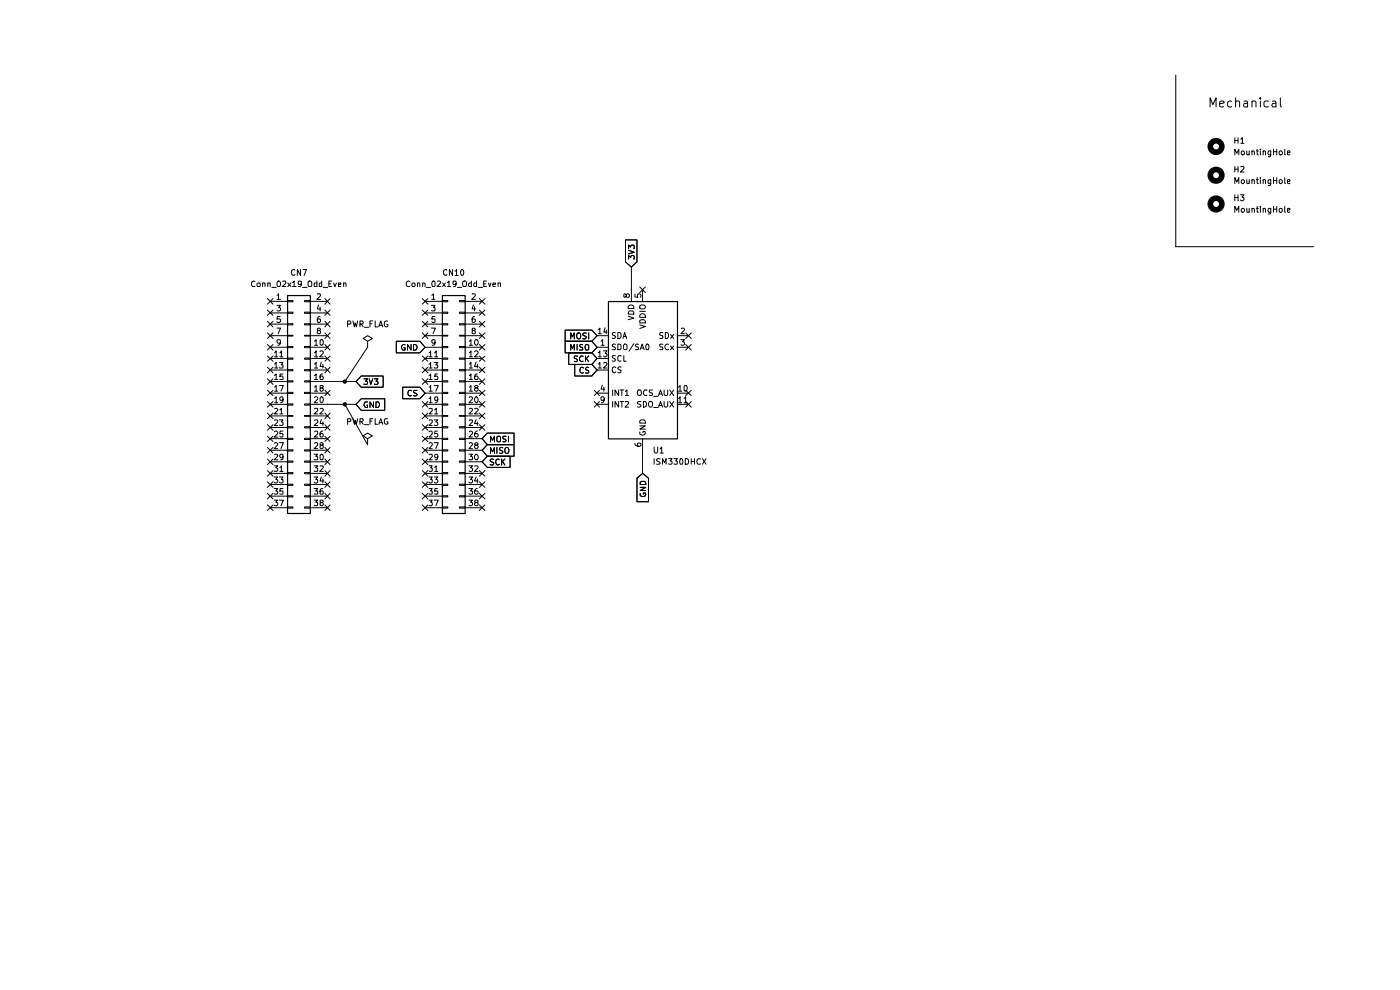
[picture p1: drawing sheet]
<svg xmlns="http://www.w3.org/2000/svg" width="297mm" height="210mm" viewBox="0 0 297 210" stroke-linecap="round" stroke-linejoin="round" font-family="sans-serif">
<g fill="none" stroke="#000" stroke-width="1.2">
<circle cx="258" cy="37.2" r="1.23"/>
<circle cx="258" cy="31.1" r="1.23"/>
<circle cx="258" cy="43.3" r="1.23"/>
</g>
<path d="M61 62.7h4.8v46.2h-4.8zM93.9 62.7h4.8v46.2h-4.8zM129.1 64h14.6v29.1h-14.6z" fill="none" stroke="#000" stroke-width=".25"/>
<g fill="none" stroke="#000" stroke-width=".21">
<path d="M249.4 15.9v36.4h29.2M256.7 22.7v-2l.6 1.5 .7-1.5v2M258.7 22l1-.2-.1-.3a.6 .6 0 0 0-.9 .2v.7a.6 .6 0 0 0 .9 .2M261.3 21.5l-.5-.1-.4 .4v.6l.2 .2h.7M262 38.9v-1.2l.4 .9 .4-.9v1.2M262 32.9v-1.2l.4 .8 .4-.8v1.2M262 29.2v1.2M262 35.3v1.2M262 35.9h.6M262 29.8h.6M262.1 21.6l.3-.2 .5 .1 .1 1.2M262.1 20.7v2"/>
<path d="M262.6 29.2v1.2M262.6 35.3v1.2M263.2 35.4l.5-.1 .2 .3-.8 .9h.8M263.2 29.6l.4-.4v1.2M263.2 30.4h.7M263.4 38.2l.3-.1 .3 .3v.3l-.3 .2-.4-.2zM263.4 32.1l.3-.1 .3 .3-.1 .5h-.5zM263.9 21.5h.7l.1 1.2M264.5 38.1v.8h.3l.2-.1M264.5 32v.8h.5M264.7 21.8l-.6 .1a.45 .45 0 0 0-.2 .7h.8M265 32v.9"/>
<path d="M265 38.1v.8M265.6 21.6l.3-.2 .5 .1v1.2M265.6 38.3l.2-.2 .3 .2v.6M265.6 32.2l.2-.2 .3 .2v.7M265.6 21.4v1.3M265.6 32v.9M265.6 38.1v.8M266.5 38.1h.5M266.5 32h.5M266.7 37.7v1.2h.3M266.7 31.7v1.1l.3 .1M267.4 20.7l-.2 .1 .2 .2 .1-.2-.1-.1v.3"/>
<path d="M267.4 37.7v.1M267.4 31.7v.1M267.4 21.4v1.3M267.4 32v.9M267.4 38.1v.8M268 38.3l.1-.2 .4 .2v.6M268 32.2l.1-.2 .4 .2v.7M268 32v.9M268 38.1v.8M269.1 21.5l-.5-.1-.5 .4v.6l.2 .2h.8M269.6 38.1v1l-.3 .3-.2-.1M269.6 38.2l-.4-.1-.2 .3 .1 .5h.5"/>
<path d="M269.6 32v1l-.3 .3-.2-.1M269.6 32.1l-.4-.1-.2 .3 .1 .5h.5M269.9 21.5h.7l.1 1.2M270.2 31.7v1.2M270.2 37.7v1.2M270.2 38.3h.7M270.2 32.2h.7M270.7 21.8l-.6 .1a.45 .45 0 0 0-.2 .7h.8M270.9 31.7v1.2M270.9 37.7v1.2M271.4 38.2l.4-.1 .2 .3v.3l-.2 .2-.4-.2zM271.4 32.1l.4-.1 .2 .3v.5h-.6z"/>
<path d="M271.6 20.7v1.7l.3 .3M272.5 37.7v1.2h.2M272.5 31.7v1.1l.2 .1M273.1 38.5l.5-.1v-.2h-.5v.7h.5M273.1 32.4l.5-.1v-.2h-.5v.7h.5M54.1 59.7l-.3-.1a.67 .67 0 0 0-.5 .5 .67 .67 0 0 0 .3 .7l.5-.1M58.9 59.7h.4a.67 .67 0 0 1 0 1.1l-.4-.1a.78 .78 0 0 1 0-1zM59.9 59.7h.7v.4l-.7 .7h.7M62.1 59.9l.3-.3v1.2M62.6 57.3l-.3-.1a.65 .65 0 0 0-.5 .6 .65 .65 0 0 0 .5 .6l.3-.1M63.8 57.2v1.2l-.7-1.2v1.2M64.3 57.2h.7l-.5 1.2"/>
<path d="M65.4 59.8l.2-.2 .5 .2v.8l-.1 .2h-.5l-.1-.2zM67.2 59.6v1.2h-.5l-.1-.7 .6-.1M68.2 59.6v1.2h-.4l-.1-.7 .5-.1M70.4 59.6h-.6v1.2h.6M87 59.7l-.4-.1-.4 .3v.6l.2 .3 .6-.1M91.7 59.7l.3-.1 .3 .3v.7l-.2 .2-.4-.1zM92.8 59.7l.4-.1 .3 .3-.8 .9h.8M94.8 57.3l-.2-.1a.65 .65 0 0 0-.5 .6 .65 .65 0 0 0 .5 .6l.2-.1M94.9 59.9l.4-.3v1.2M96 57.2v1.2l-.7-1.2v1.2M96.5 57.5h.2l.2-.3v1.2M96.5 58.4h.7"/>
<path d="M98 57.2a.68 .68 0 0 1 .4 .6 .68 .68 0 0 1-.4 .6l-.3-.5 .1-.6zM98.2 59.8l.5-.2a.86 .86 0 0 1 .1 1.2h-.5l-.2-.4zM100 59.6v1.2h-.4l-.2-.2v-.4l.2-.2h.4M101.1 59.6v1.2h-.4l-.2-.2v-.4l.2-.2h.4M103.2 59.6h-.6v1.2h.6M132.7 50.9h2.4v4.6l-1.2 1.1-1.2-1.1zM133.4 55v-.8l.4 .4 .2-.4h.4l.1 .2v.6M133.4 53.1l1.1 .4-1.1 .3M133.4 52.7v-.7l.4 .4 .2-.4h.4l.1 .2v.5M133.9 56.6v7.3M262 45v-1.2l.4 .8 .4-.8v1.2M262 41.3v1.3"/>
<path d="M262 41.9h.6M262.6 41.3v1.3M263.1 41.3h.8l-.4 .5 .3 .1 .1 .4-.2 .3h-.4l-.2-.2M263.4 44.3l.3-.1 .3 .3v.3l-.3 .2-.4-.2zM264.5 44.2v.8h.3l.2-.1M265 44.2v.8M265.6 44.3l.3-.1 .2 .2v.6M265.6 44.2v.8M266.5 44.2h.5M266.7 43.8v1.2h.3M267.4 43.8v.1M267.4 44.2v.8"/>
<path d="M268 44.3l.3-.1 .2 .2v.6M268 44.2v.8M269.6 44.2v1l-.1 .2h-.4M269.6 44.3l-.4-.1-.2 .3 .1 .5h.5M270.2 43.8v1.2M270.2 44.4h.7M270.9 43.8v1.2M271.4 44.3l.4-.1 .2 .3v.3l-.2 .2-.4-.2zM272.5 43.8v1.2h.2M273.1 44.6l.5-.1v-.2h-.5v.7h.5M54.7 60h.4v.8h-.4l-.2-.2v-.4zM55.7 60.1l.5-.1v.8"/>
<path d="M55.7 60v.8M56.7 63.3l1.2 1.2M56.7 65.8l1.2 1.1M56.7 68.2l1.2 1.1M56.7 70.6l1.2 1.2M56.7 73.1l1.2 1.2M56.7 75.5l1.2 1.1M56.7 77.9l1.2 1.2M56.8 60.1l.5-.1v.8M56.8 60v.8M57.3 63.9h3.7M57.3 66.4h3.7"/>
<path d="M57.3 68.8h3.7M57.3 71.2h3.7M57.3 73.7h3.7M57.3 76h3.7M57.3 78.5h3.7M57.7 61h.9M57.9 63.3l-1.2 1.2M57.9 65.8l-1.2 1.1M57.9 68.2l-1.2 1.1M57.9 70.6l-1.2 1.2M57.9 73.1l-1.2 1.2M57.9 75.5l-1.2 1.1"/>
<path d="M57.9 77.9l-1.2 1.2M58.3 74.8l.3-.4v1.3M58.3 77.2l.3-.3v1.2M58.3 79.7l.3-.4v1.2M58.3 75.7h.6M58.3 78.1h.6M58.8 62.7l.3-.4v1.2M58.8 64.8h.7l-.4 .4 .4 .2-.1 .5h-.6M58.8 69.6h.7l-.5 1.2M58.8 63.5h.7M59.3 76.9h.7l-.3 .5 .3 .1v.5h-.7M59.4 74.8l.3-.4v1.3"/>
<path d="M59.4 75.7h.6M59.4 67.1h-.6v.6h.6l.1 .1v.4l-.2 .2h-.4l-.1-.2M59.5 72.6l-.2 .2h-.3l-.2-.2v-.4l.1-.1h.5l.1 .1v.5a.55 .55 0 0 1-.6 .5M60 79.3h-.6v.6l.1-.1h.4l.1 .1v.5h-.6M61 63.8h1.1v.2h-1.1zM61 66.2h1.1v.3h-1.1zM61 68.7h1.1v.2h-1.1zM61 71.1h1.1v.2h-1.1zM61 73.5h1.1v.2h-1.1zM61 75.9h1.1v.3h-1.1zM61 78.4h1.1v.3h-1.1zM61 60l.7 .8"/>
<path d="M61.7 60l-.7 .8M62.1 60.8h.7M63.9 60.1l-.4 .3-.3-.3v-.2a.42 .42 0 0 1 .7-.2v.8l-.2 .3h-.4M64.2 61h.9M64.6 63.8h1.2v.2h-1.2zM64.6 66.2h1.2v.3h-1.2zM64.6 68.7h1.2v.2h-1.2zM64.6 71.1h1.2v.2h-1.2zM64.6 73.5h1.2v.2h-1.2zM64.6 75.9h1.2v.3h-1.2zM64.6 78.4h1.2v.3h-1.2zM65.8 63.9h3.7"/>
<path d="M65.8 66.4h3.7M65.8 68.8h3.7M65.8 71.2h3.7M65.8 73.7h3.7M65.8 76h3.7M65.8 78.5h3.7M66.7 72.4l.4-.3v1.1M66.7 74.8l.4-.4v1.3M66.7 77.2l.4-.3v1.2M66.7 79.7l.4-.4v1.2M66.7 73.2h.7M66.7 75.7h.7"/>
<path d="M66.7 78.1h.7M67.3 62.4l.6-.1 .1 .4-.8 .8h.8M67.6 64.7l-.3 .8h.8M67.6 70.1l-.3-.2a.35 .35 0 0 1 .4-.3 .35 .35 0 0 1 .3 .3l-.6 .3v.6h.5l.1-.2-.1-.4-.2-.1M67.9 67.1h-.2a.93 .93 0 0 0-.3 1.2h.5l.1-.5-.1-.1h-.5l-.1 .1M67.9 72.2l.2-.1h.3a.77 .77 0 0 1-.2 1.1l-.3-.2zM67.9 74.6l.4-.2 .3 .4-.8 .9h.8M67.9 65.1v.9M68.2 76.8l-.3 .9h.8M68.5 79.3l-.6 .3v.8l.6 .1v-.7h-.4l-.2 .2M68.5 77.3v.8M68.6 61h.9"/>
<path d="M68.9 77.9l1.1 1.2M68.9 75.5l1.1 1.1M68.9 73.1l1.1 1.2M68.9 70.6l1.1 1.2M68.9 68.2l1.1 1.1M68.9 65.8l1.1 1.1M68.9 63.3l1.1 1.2M69.8 60.2h.4M70 65.8l-1.1 1.1M70 75.5l-1.1 1.1M70 77.9l-1.1 1.2M70 73.1l-1.1 1.2"/>
<path d="M70 70.6l-1.1 1.2M70 68.2l-1.1 1.1M70 63.3l-1.1 1.2M70.8 60l.2 .8 .4-.8M71.8 60.4l.5-.1v-.3h-.5v.8h.5M72.9 60.1l.4-.1 .1 .8M72.9 60v.8M73.7 68.8l.7-.1v-.5l-.1-.1h-.6v1.2M74.8 68.1l.4 1.2 .2-.8 .2 .8 .3-1.2M76.4 68.8l.6-.1v-.5l-.6-.1v1.2M76.6 79.8h4.7v2.3h-4.7l-1.1-1.2zM76.6 68.8l.4 .5"/>
<path d="M77.3 69.4h.9M78 72.4l1-.6-1-.6-1 .6 1 .6v1.3M78 73.7h.1M78 73.7l-4.8 7.2M78.5 68.7h.4M79.1 68.1h-.6v1.2M79.6 68.1v1.2h.5M80.4 69.3l.4-1.2 .4 1.2M80.4 69h.6M82.2 68.2h-.5l-.2 .2v.6l.2 .3h.3l.3-.1v-.4h-.3M84.1 72.4h5l1.1 1.3-1.1 1.1h-5zM85.9 73.2a.61 .61 0 0 0-.7 .3 .61 .61 0 0 0 .2 .8h.5v-.6h-.2"/>
<path d="M87.2 73.1v1.2l-.8-1.2v1.2M87.4 60.2l.1-.2h.4l.2 .2v.4l-.2 .2h-.4l-.1-.2zM87.7 73.1a.66 .66 0 0 1 .7 .4 .66 .66 0 0 1-.2 .8h-.5zM88.6 60.1l.4-.1 .1 .8M88.6 60v.8M89.6 63.3l1.2 1.2M89.6 65.8l1.2 1.1M89.6 68.2l1.2 1.1M89.6 70.6l1.2 1.2M89.6 75.5l1.2 1.1M89.6 77.9l1.2 1.2M89.7 60.1l.4-.1 .1 .8"/>
<path d="M89.7 60v.8M90.2 63.9h3.6M90.2 66.4h3.6M90.2 68.8h3.6M90.2 71.2h3.6M90.2 73.7h3.6M90.2 76h3.6M90.2 78.5h3.6M90.4 61h1M90.8 63.3l-1.2 1.2M90.8 65.8l-1.2 1.1M90.8 68.2l-1.2 1.1"/>
<path d="M90.8 70.6l-1.2 1.2M90.8 75.5l-1.2 1.1M90.8 77.9l-1.2 1.2M91 74.8l.4-.4v1.3M91 77.2h.2l.2-.3v1.2M91 79.7l.4-.4v1.2M91 75.7h.7M91 78.1h.7M91.5 64.8h.8l-.4 .4 .4 .1v.6h-.8M91.5 69.6h.9l-.5 1.2M91.6 62.7l.3-.4v1.2M91.6 63.5h.7"/>
<path d="M92.1 76.9h.8l-.4 .5h.3l.1 .2-.1 .5-.7-.1M92.2 74.8l.3-.4v1.3M92.2 75.7h.7M92.3 67.1h-.6l-.1 .6h.6l.1 .5-.2 .2h-.3l-.2-.2M92.3 72.6l-.2 .2-.4-.1v-.6h.6v.9l-.6 .2M92.8 79.3h-.5l-.1 .6 .2-.1h.4v.7l-.6-.1M93.8 63.8h1.2v.2h-1.2zM93.8 66.2h1.2v.3h-1.2zM93.8 68.7h1.2v.2h-1.2zM93.8 71.1h1.2v.2h-1.2zM93.8 73.5h1.2v.2h-1.2zM93.8 75.9h1.2v.3h-1.2z"/>
<path d="M93.8 78.4h1.2v.3h-1.2zM93.9 60l.6 .8M94.5 60l-.6 .8M94.9 60.8h.7M96.8 60.1l-.3 .3h-.2l-.2-.2v-.5l.4-.1 .3 .3-.2 .8-.4 .1M97 61h1M97.5 63.8h1.1v.2h-1.1zM97.5 66.2h1.1v.3h-1.1zM97.5 68.7h1.1v.2h-1.1zM97.5 71.1h1.1v.2h-1.1zM97.5 73.5h1.1v.2h-1.1zM97.5 75.9h1.1v.3h-1.1z"/>
<path d="M97.5 78.4h1.1v.3h-1.1zM98.6 63.9h3.7M98.6 66.4h3.7M98.6 68.8h3.7M98.6 71.2h3.7M98.6 73.7h3.7M98.6 76h3.7M98.6 78.5h3.7M99.6 72.4l.3-.3v1.1M99.6 74.8l.3-.4v1.3M99.6 77.2l.3-.3v1.2M99.6 79.7l.3-.4v1.2"/>
<path d="M99.6 73.2h.6M99.6 75.7h.6M99.6 78.1h.6M100.2 62.4l.5-.1 .1 .4-.7 .8h.7M100.3 70.1l-.1-.1v-.3h.6v.3l-.6 .2v.6h.5l.1-.2v-.2l-.2-.3M100.4 64.7l-.2 .8h.7M100.7 67.1l-.4 .1-.1 .3v.7l.4 .2 .2-.2v-.4l-.1-.1h-.5v.1M100.7 74.6l.5-.2 .2 .3-.1 .3-.6 .7h.7M100.7 65.1v.9M100.8 72.2l.1-.1h.4a.66 .66 0 0 1-.3 1.1h-.1a.67 .67 0 0 1-.1-1zM101 76.8l-.3 .9h.7M101.3 79.3a.55 .55 0 0 0-.6 .5l.1 .7h.5l.1-.2v-.3l-.2-.2h-.3l-.2 .2"/>
<path d="M101.3 77.3v.8M101.4 61h1M101.7 63.3l1.2 1.2M101.7 65.8l1.2 1.1M101.7 68.2l1.2 1.1M101.7 70.6l1.2 1.2M101.7 73.1l1.2 1.2M101.7 75.5l1.2 1.1M101.7 77.9l1.2 1.2M102.6 60.2h.4M102.9 73.1l-1.2 1.2M102.9 63.3l-1.2 1.2"/>
<path d="M102.9 65.8l-1.2 1.1M102.9 68.2l-1.2 1.1M102.9 70.6l-1.2 1.2M102.9 75.5l-1.2 1.1M102.9 77.9l-1.2 1.2M103.6 60l.3 .8 .2-.8M104.6 60.4l.6-.1-.1-.3h-.5v.2v.6h.5M105.7 60.1l.5-.1v.8M105.7 60v.8M119.9 70h5.7l1.1 1.2-1.1 1.2h-5.7zM119.9 72.4h5.7l1.1 1.3-1.1 1.1h-5.7zM120.7 74.8h4.9l1.1 1.2-1.1 1.3h-4.9z"/>
<path d="M121.1 71.9v-1.3l.3 .9 .4-.9v1.3M121.1 74.3v-1.2l.3 .8 .4-.8v1.2M121.9 77.3h3.7l1.1 1.2-1.1 1.3h-3.7zM122.4 70.8l.5-.2a.86 .86 0 0 1 0 1.3 .46 .46 0 0 1-.6-.4zM122.4 73.1v1.2M122.5 75.5l-.7 .1v.3l.7 .5-.2 .3-.5-.1M123.6 73.2l-.4-.1-.3 .2 .3 .4 .4 .1v.4l-.7 .1M123.7 75.6l-.5-.1a.61 .61 0 0 0-.3 .8 .61 .61 0 0 0 .8 .3M123.8 78.1l-.3-.2a.65 .65 0 0 0-.5 .6 .65 .65 0 0 0 .5 .7l.3-.2M124.2 75.5v1.2M124.4 70.7l-.5-.1-.3 .3 .1 .2 .7 .4-.3 .4-.5-.1M124.4 73.1l.5 .1v.9l-.2 .2h-.4l-.1-.2a.82 .82 0 0 1 .2-1z"/>
<path d="M124.4 76l.5 .7M124.9 78l-.4-.1-.3 .2 .2 .4 .5 .2v.3l-.2 .2-.5-.1M124.9 70.6v1.3M124.9 75.5l-.7 .7M126.7 71.2h2.3M126.7 73.7h2.3M126.7 76h2.3M126.7 78.5h2.3M126.9 77.2l.4-.3v1.2M126.9 74.8l.4-.4v1.3M126.9 69.9l.4-.3v1.2M126.9 75.7h.7"/>
<path d="M126.9 78.1h.7M126.9 70.8h.7M127.5 72.4l.3-.3v1.1M127.5 73.2h.7M128 74.4h.8l-.4 .5 .3 .1 .1 .4-.3 .3h-.3l-.2-.2M128.1 77l.4-.1 .3 .3-.8 .9h.8M128.4 69.5l-.3 .9h.7M128.6 70v.8M130.6 73.1h-.6v.4a.47 .47 0 0 1 .4 .2 .47 .47 0 0 1 .1 .5h-.6M130.6 75.4h-.6l-.1 .2 .1 .3 .5 .2v.4h-.6M130.6 70.6l-.5-.1-.2 .3 .1 .2 .5 .2v.5h-.6M130.6 78l-.2-.2a.65 .65 0 0 0-.5 .6 .65 .65 0 0 0 .5 .7l.2-.2"/>
<path d="M131.1 73h.3l.3 .2v.7l-.1 .3h-.5zM131.1 70.5h.3l.3 .4v.6l-.3 .3h-.3zM131.7 77.9l-.4-.1-.2 .3 .1 .2 .5 .3v.3l-.1 .2-.5-.1M131.7 75.5l-.5-.1-.1 .3v.7a.45 .45 0 0 0 .6 .1M132.2 71.8l.3-1.3 .4 1.3M132.3 71.4h.5M132.3 75.4v1.2h.5M132.5 73l.5 .2v.8l-.2 .2h-.4l-.1-.2a.82 .82 0 0 1 .2-1zM132.8 62.6l.3-.3 .4 .3-.1 .4-.3 .1-.3-.2v-.3l-.3-.3-.2 .2v.4l.3 .2 .2-.3M133.3 67.1l1.2 .4-1.2 .3M133.4 64.9a.72 .72 0 0 1 1.1 0v.5h-1.2zM133.4 66h.8l.3 .2v.4h-1.2z"/>
<path d="M134.5 72.9l-1.1 1.6M134.7 62.4v.6l.6 .1v-.7l.4-.1 .3 .3-.2 .5M135.5 73.1h-.6v.4a.47 .47 0 0 1 .4 .2 .47 .47 0 0 1 .1 .5h-.6M135.7 68.9l1.2 .4-1.2 .4M135.7 68l.3-.2h.7l.2 .4v.3h-1.2zM135.7 66.8a.66 .66 0 0 1 .8-.2 .66 .66 0 0 1 .4 .7h-1.2zM135.7 66h1.2M135.7 60.9l1.2 1.2M135.8 74.2l.4-1.2 .5 1.2M136 73.8h.5M136.3 61.5v2.4M136.9 60.9l-1.2 1.2"/>
<path d="M137.1 73.1l.3-.1a.86 .86 0 0 1 .1 1.2l-.4-.1zM140.6 70.6l-.5-.1-.1 .2v.3l.5 .2 .1 .2-.1 .3h-.5M140.6 73.1h-.6v.3l.6 .4-.1 .4h-.5M141.1 70.5h.4l.3 .4v.6l-.3 .3h-.4zM141.8 73.1a.61 .61 0 0 0-.8 .3 .61 .61 0 0 0 .3 .8l.5-.1M142.2 71l.7 .8M142.2 73.4l.7 .8M142.9 71l-.7 .8M142.9 73.4l-.7 .8M143.7 71.2h2.4M143.7 73.7h2.4M144.4 72.1h.8l-.4 .4 .3 .1v.6h-.7"/>
<path d="M144.5 69.7l.5-.1 .2 .3-.8 .9h.8M145.5 73.1l1.1 1.2M145.5 70.6l1.1 1.2M146.6 73.1l-1.1 1.2M146.6 70.6l-1.1 1.2M56.7 80.4l1.2 1.1M56.7 82.8l1.2 1.1M56.7 85.2l1.2 1.2M56.7 87.6l1.2 1.2M56.7 90.1l1.2 1.2M56.7 92.5l1.2 1.1M56.7 94.9l1.2 1.2"/>
<path d="M56.7 97.4l1.2 1.2M56.7 99.8l1.2 1.2M57.3 80.9h3.7M57.3 83.4h3.7M57.3 85.8h3.7M57.3 88.2h3.7M57.3 90.7h3.7M57.3 93.1h3.7M57.3 95.5h3.7M57.3 98h3.7M57.9 80.4l-1.2 1.1M57.9 82.8l-1.2 1.1"/>
<path d="M57.9 85.2l-1.2 1.2M57.9 87.6l-1.2 1.2M57.9 90.1l-1.2 1.2M57.9 92.5l-1.2 1.1M57.9 94.9l-1.2 1.2M57.9 97.4l-1.2 1.2M57.9 99.8l-1.2 1.2M58.2 98.8h.7l-.4 .4 .3 .1v.6h-.6M58.3 82.1l.3-.3v1.2M58.3 84.5l.3-.3v1.2M58.3 86.7l.4-.1 .2 .4-.7 .8h.7M58.3 89.2l.5-.1 .1 .3-.7 .9h.7"/>
<path d="M58.3 91.6l.4-.2 .2 .5-.7 .8h.7M58.3 94.1l.4-.2 .2 .3-.7 1h.7M58.3 96.4h.4l.2 .3-.7 .8h.7M58.3 80.5h.6M58.3 83h.6M58.3 85.4h.6M59.3 81.8h.8l-.5 1.2M59.3 89.1h.7l-.3 .4 .3 .2v.5h-.7M59.3 93.9h.8l-.5 1.3M59.4 87l.3-.4v1.2M59.4 99.1l.3-.3v1.2M59.4 87.8h.6"/>
<path d="M59.4 100h.6M60 84.7l-.1 .2h-.4l-.1-.5 .2-.2 .4 .1v.8l-.1 .2-.4 .1M60 91.4h-.6v.6h.6v.5l-.1 .2h-.4l-.1-.2M60 96.9l-.1 .2h-.3l-.2-.2v-.5h.6v.9l-.1 .2h-.4M61 80.8h1.1v.2h-1.1zM61 83.2h1.1v.3h-1.1zM61 85.7h1.1v.2h-1.1zM61 88.1h1.1v.2h-1.1zM61 90.5h1.1v.3h-1.1zM61 93h1.1v.2h-1.1zM61 95.4h1.1v.3h-1.1zM61 97.8h1.1v.2h-1.1z"/>
<path d="M64.6 80.8h1.2v.2h-1.2zM64.6 83.2h1.2v.3h-1.2zM64.6 85.7h1.2v.2h-1.2zM64.6 88.1h1.2v.2h-1.2zM64.6 90.5h1.2v.3h-1.2zM64.6 93h1.2v.2h-1.2zM64.6 95.4h1.2v.3h-1.2zM64.6 97.8h1.2v.2h-1.2zM65.8 80.9h9.7M65.8 83.4h3.7M65.8 85.8h9.7M65.8 88.2h3.7"/>
<path d="M65.8 90.7h3.7M65.8 93.1h3.7M65.8 95.5h3.7M65.8 98h3.7M66.6 96.4h.8l-.4 .4 .4 .1v.6h-.8M66.6 98.8h.8l-.4 .4 .4 .1v.6h-.8M66.7 82.1l.4-.3v1.2M66.7 84.3l.2-.1h.3l.2 .1v.4l-.8 .7h.8M66.7 86.7h.7v.4l-.8 .7h.8M66.7 89.2l.6-.1 .1 .5-.8 .7h.8M66.7 91.6l.2-.2h.3l.2 .2v.4l-.8 .7h.8M66.7 94.1l.2-.2h.3l.2 .2v.3l-.8 .8h.8"/>
<path d="M66.7 80.5h.7M66.7 83h.7M67.9 86.7l.4-.1 .3 .4-.8 .8h.8M67.9 98.9l.6-.1 .1 .3-.8 .9h.8M68 96.4h.2a.77 .77 0 0 1 .2 1.1h-.3l-.2-.1zM68.1 82.3l-.2-.4 .6-.1v.4l-.6 .2v.5l.2 .1 .4-.1 .1-.2-.1-.4h-.2M68.1 94.4l-.2-.1v-.2l.2-.2 .4 .1v.4h-.4l-.2 .2v.4l.2 .2h.2l.3-.3v-.2l-.3-.3M68.2 84.2a.68 .68 0 0 1 .4 .6 .68 .68 0 0 1-.4 .6l-.3-.2v-.8zM68.2 89l-.3 .8h.8M68.5 91.4l-.4 .1-.2 .3v.7l.2 .2 .4-.1v-.6l-.4-.1-.2 .3M68.5 89.5v.8M68.9 82.8l1.1 1.1"/>
<path d="M68.9 92.5l1.1 1.1M68.9 99.8l1.1 1.2M68.9 97.4l1.1 1.2M68.9 94.9l1.1 1.2M68.9 90.1l1.1 1.2M68.9 87.6l1.1 1.2M70 92.5l-1.1 1.1M70 99.8l-1.1 1.2M70 97.4l-1.1 1.2M70 94.9l-1.1 1.2M70 90.1l-1.1 1.2M70 87.6l-1.1 1.2"/>
<path d="M70 82.8l-1.1 1.1M73.2 85.8l4.8 8.5M73.7 89.4l.7-.1v-.4l-.7-.1v1.2M74.8 88.8l.4 1.2 .2-.8 .2 .8 .3-1.2M76.4 89.4l.6-.1v-.5h-.6v1.2M76.6 84.6h5v2.4h-5l-1.1-1.2zM76.6 89.4l.4 .6M77.2 80.4h.8l-.4 .5 .4 .1v.4l-.2 .1h-.6M77.3 90.1h.9M78 85.3h-.5a.66 .66 0 0 0-.3 .7 .66 .66 0 0 0 .6 .4h.2v-.5h-.2M78 93.1l1-.6-1-.6-1 .6 1 .6v1.2M78 94.3h.1"/>
<path d="M78.3 80.4l.4 1.1 .4-1.1M78.5 89.3h.4M79.1 88.8h-.6v1.2M79.2 85.3v1.1l-.7-1.1v1.1M79.4 80.4h.8l-.4 .5 .4 .1v.4l-.2 .1h-.6M79.6 88.8v1.2h.5M79.8 85.3h.5a.66 .66 0 0 1 .2 .8 .66 .66 0 0 1-.7 .3zM80.4 90l.4-1.2 .4 1.2M80.4 89.7h.6M82.2 88.8h-.5l-.2 .3v.6a.55 .55 0 0 0 .8 .2v-.4h-.3M85.4 82.1h3.7l1.1 1.3-1.1 1.2h-3.7zM87.3 82.9l-.5-.1a.61 .61 0 0 0-.3 .8 .61 .61 0 0 0 .8 .3"/>
<path d="M88.5 82.8h-.6l-.2 .3 .3 .3h.2l.3 .3-.1 .2h-.7M89.6 80.4l1.2 1.1M89.6 85.2l1.2 1.2M89.6 87.6l1.2 1.2M89.6 90.1l1.2 1.2M89.6 92.5l1.2 1.1M89.6 94.9l1.2 1.2M89.6 97.4l1.2 1.2M89.6 99.8l1.2 1.2M90.2 80.9h3.6M90.2 83.4h3.6M90.2 85.8h3.6"/>
<path d="M90.2 88.2h3.6M90.2 90.7h3.6M90.2 93.1h3.6M90.2 95.5h3.6M90.2 98h3.6M90.8 80.4l-1.2 1.1M90.8 85.2l-1.2 1.2M90.8 87.6l-1.2 1.2M90.8 90.1l-1.2 1.2M90.8 92.5l-1.2 1.1M90.8 94.9l-1.2 1.2M90.8 97.4l-1.2 1.2"/>
<path d="M90.8 99.8l-1.2 1.2M91 82.1l.4-.3v1.2M91 84.5h.2l.2-.3v1.2M91 86.7h.7v.4l-.7 .7h.7M91 89.2h.7v.4l-.7 .7h.7M91 91.6l.2-.2h.3l.2 .2v.4l-.7 .7h.7M91 94.1l.2-.2h.3l.2 .2v.3l-.7 .8h.7M91 96.4h.7v.5l-.7 .6h.7M91 98.8h.7l-.3 .4 .3 .1v.6h-.7M91 80.5h.7M91 83h.7M91 85.4h.7"/>
<path d="M92.1 81.8h.9l-.5 1.2M92.1 89.1h.8l-.4 .4 .3 .1v.6h-.7M92.1 93.9h.9l-.5 1.3M92.2 87l.3-.4v1.2M92.2 99.1l.3-.3v1.2M92.2 87.8h.7M92.2 100h.7M92.8 91.4h-.5l-.1 .6h.6v.6l-.4 .1-.2-.2M92.9 84.7l-.1 .2h-.5a.43 .43 0 0 1 0-.5 .43 .43 0 0 1 .5-.2v.1a.85 .85 0 0 1-.3 1.1h-.2M92.9 96.9l-.4 .2-.3-.2v-.3a.35 .35 0 0 1 .3-.3 .35 .35 0 0 1 .4 .3l-.2 .9h-.4M93.8 80.8h1.2v.2h-1.2zM93.8 83.2h1.2v.3h-1.2z"/>
<path d="M93.8 85.7h1.2v.2h-1.2zM93.8 88.1h1.2v.2h-1.2zM93.8 90.5h1.2v.3h-1.2zM93.8 93h1.2v.2h-1.2zM93.8 95.4h1.2v.3h-1.2zM93.8 97.8h1.2v.2h-1.2zM97.5 80.8h1.1v.2h-1.1zM97.5 83.2h1.1v.3h-1.1zM97.5 85.7h1.1v.2h-1.1zM97.5 88.1h1.1v.2h-1.1zM97.5 90.5h1.1v.3h-1.1zM97.5 93h1.1v.2h-1.1z"/>
<path d="M97.5 95.4h1.1v.3h-1.1zM97.5 97.8h1.1v.2h-1.1zM98.6 80.9h3.7M98.6 83.4h3.7M98.6 85.8h3.7M98.6 88.2h3.7M98.6 90.7h3.7M98.6 93.1h3.7M98.6 95.5h3.7M98.6 98h3.7M99.5 96.4h.7l-.4 .4 .4 .2v.5h-.7M99.5 98.8h.7l-.4 .4 .4 .3v.4h-.7"/>
<path d="M99.6 82.1l.3-.3v1.2M99.6 84.3l.4-.1 .2 .3-.7 .9h.7M99.6 86.7l.4-.1 .2 .4-.7 .8h.7M99.6 89.2l.6-.1v.3l-.7 .9h.7M99.6 91.6l.4-.2 .2 .5-.7 .8h.7M99.6 94.1l.4-.2 .2 .3-.7 1h.7M99.6 80.5h.6M99.6 83h.6M100.7 86.7l.5-.1 .2 .3-.7 .9h.7M100.7 98.9l.6-.1 .1 .2-.1 .3-.6 .7h.7M100.8 96.4h.3a.84 .84 0 0 1 .2 1.1h-.4a.78 .78 0 0 1-.1-1.1zM100.9 82.3l-.2-.3 .1-.2h.5l.1 .2-.7 .5 .1 .4 .1 .1 .4-.1 .1-.2v-.2l-.2-.2"/>
<path d="M100.9 94.4l-.2-.2 .2-.3h.3l.2 .3-.7 .5v.2l.2 .3h.3l.2-.3v-.2l-.2-.3M101 84.2a.68 .68 0 0 1 .4 .6 .68 .68 0 0 1-.4 .6 .75 .75 0 0 1 0-1.2zM101 89l-.3 .8h.7M101.3 91.4l-.4 .2a.7 .7 0 0 0 0 1.1h.3l.2-.2v-.3l-.2-.3h-.3l-.2 .3M101.3 89.5v.8M101.7 80.4l1.2 1.1M101.7 82.8l1.2 1.1M101.7 85.2l1.2 1.2M101.7 87.6l1.2 1.2M101.7 90.1l1.2 1.2M101.7 99.8l1.2 1.2M102.9 90.1l-1.2 1.2"/>
<path d="M102.9 80.4l-1.2 1.1M102.9 82.8l-1.2 1.1M102.9 85.2l-1.2 1.2M102.9 87.6l-1.2 1.2M102.9 99.8l-1.2 1.2M103.4 96.8h4.8v2.3h-4.8l-1.1-1.1zM103.4 91.9h5.7v2.4h-5.7l-1.1-1.2zM103.4 94.3h5.7v2.5h-5.7l-1.1-1.3zM104.1 93.7v-1.2l.4 .9 .4-.9v1.2M104.1 96.2v-1.3l.4 .9 .4-.9v1.3M104.7 97.5l-.5-.1-.2 .2 .1 .3 .6 .3-.2 .4h-.5M105.4 92.7l.2-.2h.4l.2 .2v.9l-.3 .1-.5-.1z"/>
<path d="M105.4 94.9v1.3M105.9 97.5l-.2-.1a.6 .6 0 0 0-.5 .6 .6 .6 0 0 0 .6 .6l.1-.1M106.4 97.4v1.2M106.6 97.9l.5 .7M106.7 95l-.5-.1-.2 .2v.3l.7 .4-.3 .4-.4-.1M107.1 97.4l-.7 .6M107.2 95.1l.2-.2 .5 .2 .1 .7-.4 .4-.4-.2zM107.4 92.5l-.7 .1v.4l.7 .4-.3 .3-.4-.1M107.9 92.5v1.2M126.1 82.8l1.1 1.1M126.1 85.2l1.1 1.2M126.7 83.4h2.3"/>
<path d="M126.7 85.8h2.3M127.2 82.8l-1.1 1.1M127.2 85.2l-1.1 1.2M127.8 81.7l-.3 .9h.8M128.1 82.1v.9M128.2 84.7l-.1 .2-.6-.1v-.5l.2-.1 .4 .1a.85 .85 0 0 1-.3 1.1h-.2M130 82.7v1.2M130 85.2v1.2M131.2 82.7v1.2l-.7-1.2v1.2M131.2 85.2v1.2l-.7-1.2v1.2M131.6 82.7h.7M131.6 85.2h.7"/>
<path d="M131.9 82.7v1.2M131.9 85.2v1.2M132.7 83.1l.3-.4v1.2M132.7 85.3l.6-.1 .1 .3-.8 .9h.8M132.7 83.9h.7M134.7 94.1a.72 .72 0 0 0 .5 .5 .72 .72 0 0 0 .8-.2l-.2-.4h-.5l-.1 .4 .3 .3M135.4 82.7h.5l.1 .2a.65 .65 0 0 1-.4 1l-.4-.4zM135.7 91.6v.4a.61 .61 0 0 0 .8 .3 .61 .61 0 0 0 .3-.8h-.4v.3M135.7 90.3h1.2l-1.2 .7h1.2M135.7 89.2l.3-.1h.7l.2 .3v.3h-1.2zM136 85.2h-.6l-.2 .1 .2 .4 .5 .2 .1 .2-.3 .3-.5-.1M136.3 93.1v7.3"/>
<path d="M136.5 85.2h.4a.66 .66 0 0 1 .2 .7 .66 .66 0 0 1-.6 .5zM137.2 82.8l-.5-.1a.61 .61 0 0 0-.2 .8 .61 .61 0 0 0 .7 .3M138.4 82.7l-.6 .1v.3l.6 .5-.2 .3-.4-.1M138.7 84.1h.9M138.7 86.4h.9M138.8 94.8v1l.2 .3h.3l.2-.3v-1M138.8 97.3v1.2M139.7 83.9l.4-1.2 .4 1.2M139.7 86.4l.4-1.2 .4 1.2M139.8 83.6h.6M139.8 86h.6M140 97.4h-.6v.4l.5 .2 .1 .3-.1 .2h-.6"/>
<path d="M140 95.3l.4-.5v1.3M140 96.1h.7M140.5 98.5v-1.2l.5 .8 .3-.8v1.2M140.9 82.7v1l.2 .2 .5-.1v-.1v-1M140.9 85.2v.9l.2 .3h.3l.2-.3v-.9M141.8 97.3h.8l-.4 .5 .4 .2v.3l-.2 .2-.6-.1M142.1 82.7l.8 1.2M142.1 85.2l.8 1.2M142.9 82.7l-.8 1.2M142.9 85.2l-.8 1.2M143 97.3h.7l-.4 .5 .4 .1v.5h-.7M143.7 83.4h2.4"/>
<path d="M143.7 85.8h2.4M143.9 82.1l.4-.3v1.2M143.9 84.5l.4-.3v1.2M143.9 83h.7M143.9 85.4h.7M144.3 97.4l.3-.1a.91 .91 0 0 1 .1 1.2l-.4-.1zM145.1 82l.2-.2a.6 .6 0 0 1 .6 .5 .6 .6 0 0 1-.4 .7l-.4-.3zM145.1 84.5l.4-.3v1.2M145.1 85.4h.7M145.4 97.3l.5 .1 .2 .2v.6l-.2 .3h-.5zM145.5 85.2l1.1 1.2M145.5 82.8l1.1 1.1"/>
<path d="M146.6 85.2l-1.1 1.2M146.6 82.8l-1.1 1.1M146.6 97.3v1.2M146.6 97.9h.7M147.3 97.3v1.2M148.6 97.4l-.3-.1a.67 .67 0 0 0-.5 .5 .67 .67 0 0 0 .3 .7l.5-.1M149 97.3l.8 1.2M149.8 97.3l-.8 1.2M56.7 102.2l1.2 1.2M56.7 104.6l1.2 1.2M56.7 107.1l1.2 1.2M57.3 100.4h3.7"/>
<path d="M57.3 102.8h3.7M57.3 105.2h3.7M57.3 107.7h3.7M57.9 102.2l-1.2 1.2M57.9 104.6l-1.2 1.2M57.9 107.1l-1.2 1.2M58.2 101.2h.7l-.4 .5 .3 .1 .1 .4-.2 .2h-.4l-.1-.1M58.2 103.6h.7l-.4 .5 .4 .2v.3l-.1 .2-.6-.1M58.2 106.1h.7l-.4 .4 .4 .3-.1 .4h-.6M59.3 101.2h.7l-.3 .5 .3 .1v.5l-.1 .1-.6-.1M59.3 106.1h.8l-.5 1.2M60 103.6h-.6v.6l.5-.1 .1 .6h-.6"/>
<path d="M61 100.2h1.1v.3h-1.1zM61 102.7h1.1v.3h-1.1zM61 105.2h1.1v.2h-1.1zM61 107.5h1.1v.3h-1.1zM64.6 100.2h1.2v.3h-1.2zM64.6 102.7h1.2v.3h-1.2zM64.6 105.2h1.2v.2h-1.2zM64.6 107.5h1.2v.3h-1.2zM65.8 100.4h3.7M65.8 102.8h3.7M65.8 105.2h3.7M65.8 107.7h3.7"/>
<path d="M66.6 101.2h.8l-.4 .5 .4 .1v.5l-.2 .1h-.4l-.2-.1M66.6 103.6h.8l-.4 .5 .4 .1v.5h-.8M66.6 106.1h.8l-.4 .4 .4 .2v.5h-.8M68.1 106.6l-.2-.1v-.3l.6-.1v.4l-.6 .2v.5l.4 .1a.35 .35 0 0 0 .3-.4 .35 .35 0 0 0-.3-.3M68.2 101.2l-.3 .8h.8M68.5 103.6l-.4 .1-.2 .3v.7l.6 .1v-.7h-.5l-.1 .2M68.5 101.6v.8M68.9 107.1l1.1 1.2M68.9 104.6l1.1 1.2M68.9 102.2l1.1 1.2M70 107.1l-1.1 1.2M70 104.6l-1.1 1.2"/>
<path d="M70 102.2l-1.1 1.2M89.6 102.2l1.2 1.2M89.6 104.6l1.2 1.2M89.6 107.1l1.2 1.2M90.2 100.4h3.6M90.2 102.8h3.6M90.2 105.2h3.6M90.2 107.7h3.6M90.8 102.2l-1.2 1.2M90.8 104.6l-1.2 1.2M90.8 107.1l-1.2 1.2M91 101.2h.7l-.3 .5 .3 .1v.5l-.2 .1h-.3l-.2-.1"/>
<path d="M91 103.6h.7l-.3 .5 .3 .1v.5h-.7M91 106.1h.7l-.3 .4 .3 .2v.5h-.7M92.1 101.2h.8l-.4 .5 .3 .1v.6h-.5l-.2-.1M92.1 106.1h.9l-.5 1.2M92.8 103.6h-.5l-.1 .6 .6-.1v.7l-.6-.1M93.8 100.2h1.2v.3h-1.2zM93.8 102.7h1.2v.3h-1.2zM93.8 105.2h1.2v.2h-1.2zM93.8 107.5h1.2v.3h-1.2zM97.5 100.2h1.1v.3h-1.1zM97.5 102.7h1.1v.3h-1.1zM97.5 105.2h1.1v.2h-1.1z"/>
<path d="M97.5 107.5h1.1v.3h-1.1zM98.6 100.4h3.7M98.6 102.8h3.7M98.6 105.2h3.7M98.6 107.7h3.7M99.5 101.2h.7l-.4 .5 .4 .1v.6h-.5l-.2-.1M99.5 103.6h.7l-.4 .5h.4v.2v.5l-.7-.1M99.5 106.1h.7l-.4 .4 .4 .3v.4h-.7M100.9 106.6l-.2-.3 .1-.2h.5l.1 .2-.1 .2a.51 .51 0 0 0-.5 .7h.5l.1-.3-.2-.3M101 101.2l-.3 .8h.7M101.3 103.6a.55 .55 0 0 0-.6 .5v.5l.1 .2h.5l.1-.2v-.3l-.1-.2h-.5l-.1 .2M101.3 101.6v.8"/>
<path d="M101.7 102.2l1.2 1.2M101.7 104.6l1.2 1.2M101.7 107.1l1.2 1.2M102.9 107.1l-1.2 1.2M102.9 102.2l-1.2 1.2M102.9 104.6l-1.2 1.2M135.1 101.4l1.2-1 1.3 1v5h-2.5zM135.8 104.6v.5a.61 .61 0 0 0 .8 .2 .61 .61 0 0 0 .3-.7h-.4v.2M135.8 103.4h1.2l-1.2 .7h1.2M135.8 102.3l.3-.2h.6l.3 .3v.4h-1.2z"/>
<circle cx="136.3" cy="65.1" r=".58"/>
<circle cx="138" cy="85.7" r=".57"/>
</g>
<g fill="#000">
<circle cx="73.2" cy="85.8" r=".47"/>
<circle cx="73.2" cy="80.9" r=".47"/>
</g>
</svg>
